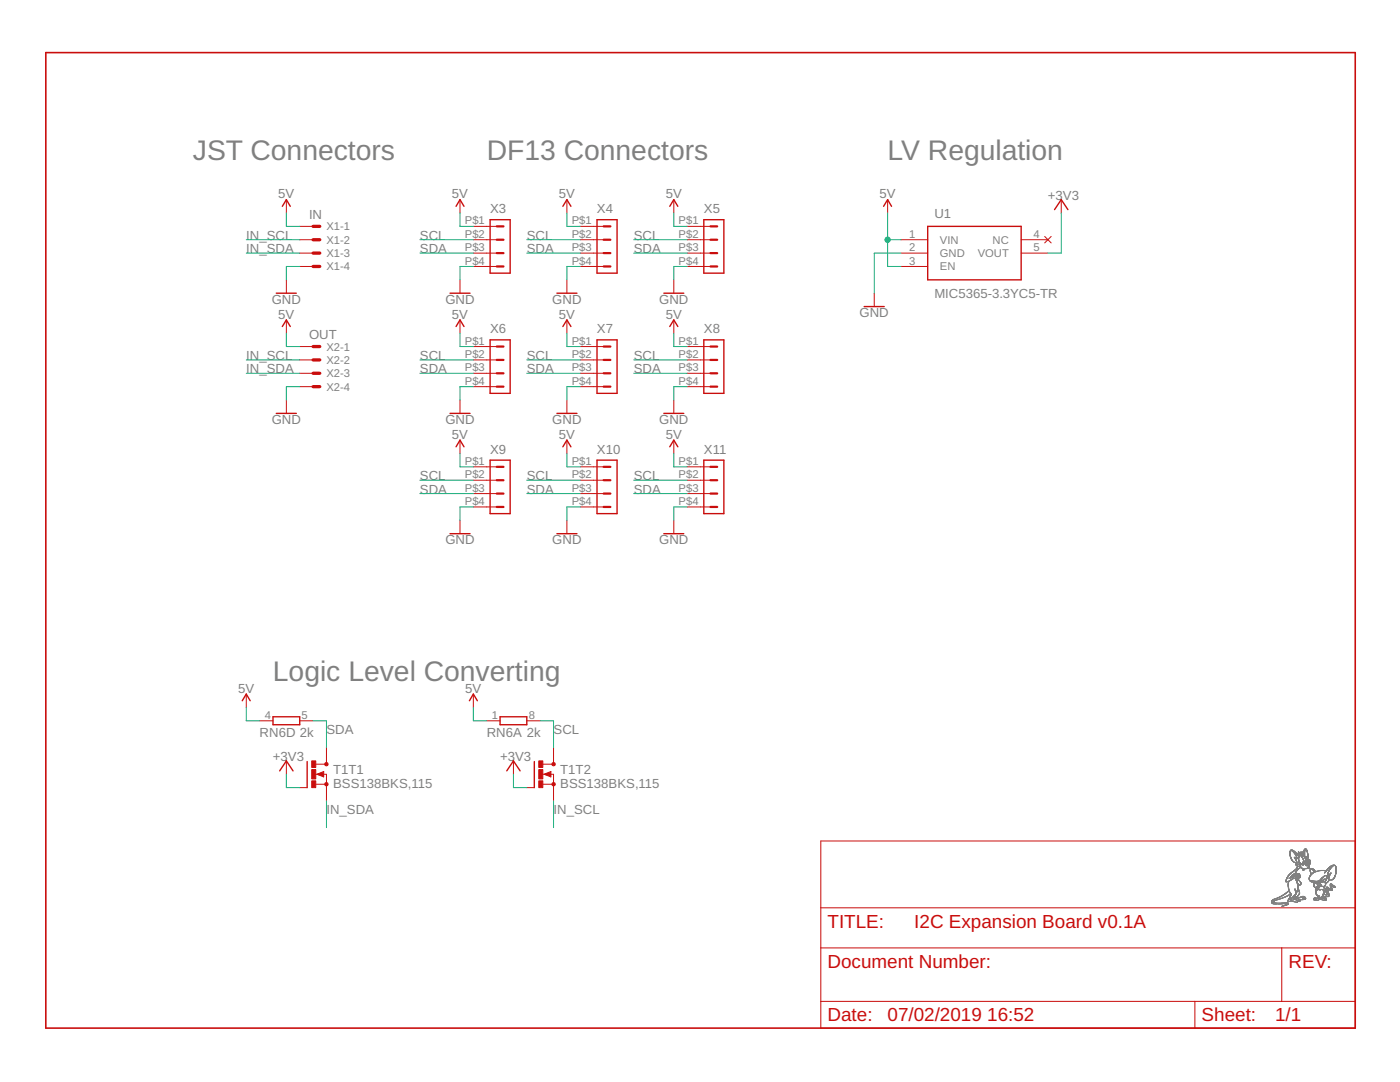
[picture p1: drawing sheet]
<svg xmlns="http://www.w3.org/2000/svg" width="279mm" height="216mm" viewBox="0 0 279 216" stroke-linecap="round" stroke-linejoin="round" font-family="sans-serif">
<defs><g id="words">
<g font-size="5.7" fill="#808080">
<text x="38.5" y="31.8">JST Connectors</text>
<text x="97.1" y="31.8">DF13 Connectors</text>
<text x="177.1" y="31.8">LV Regulation</text>
<text x="54.5" y="135.8">Logic Level Converting</text>
</g>
<g font-size="3.8" fill="#c90d0c">
<text x="165.1" y="185.1">TITLE:</text>
<text x="182.5" y="185.1">I2C Expansion Board v0.1A</text>
<text x="165.1" y="193.1">Document Number:</text>
<text x="257.1" y="193.1">REV:</text>
<text x="165.1" y="203.8">Date:</text>
<text x="177.1" y="203.8">07/02/2019</text>
<text x="197" y="203.8">16:52</text>
<text x="239.8" y="203.8">Sheet:</text>
<text x="254.5" y="203.8">1/1</text>
</g>
<g font-size="2.6" fill="#808080">
<text x="55.5" y="39.6">5V</text>
<text x="90.2" y="39.6">5V</text>
<text x="111.5" y="39.6">5V</text>
<text x="132.9" y="39.6">5V</text>
<text x="175.5" y="39.6">5V</text>
<text x="209.1" y="39.8">+3V3</text>
<text x="49.1" y="47.8">IN_SCL</text>
<text x="61.7" y="43.7">IN</text>
<text x="83.8" y="47.8">SCL</text>
<text x="97.8" y="42.5">X3</text>
<text x="105.1" y="47.8">SCL</text>
<text x="119.1" y="42.5">X4</text>
<text x="126.5" y="47.8">SCL</text>
<text x="140.5" y="42.5">X5</text>
<text x="186.5" y="43.4">U1</text>
<text x="49.1" y="50.5">IN_SDA</text>
<text x="83.8" y="50.5">SDA</text>
<text x="105.1" y="50.5">SDA</text>
<text x="126.5" y="50.5">SDA</text>
<text x="186.5" y="59.4">MIC5365-3.3YC5-TR</text>
<text x="54.2" y="60.6">GND</text>
<text x="55.5" y="63.6">5V</text>
<text x="88.9" y="60.6">GND</text>
<text x="90.2" y="63.6">5V</text>
<text x="110.2" y="60.6">GND</text>
<text x="111.5" y="63.6">5V</text>
<text x="131.6" y="60.6">GND</text>
<text x="132.9" y="63.6">5V</text>
<text x="171.5" y="63.3">GND</text>
<text x="49.1" y="71.8">IN_SCL</text>
<text x="61.7" y="67.7">OUT</text>
<text x="83.8" y="71.8">SCL</text>
<text x="97.8" y="66.5">X6</text>
<text x="105.1" y="71.8">SCL</text>
<text x="119.1" y="66.5">X7</text>
<text x="126.5" y="71.8">SCL</text>
<text x="140.5" y="66.5">X8</text>
<text x="49.1" y="74.5">IN_SDA</text>
<text x="83.8" y="74.5">SDA</text>
<text x="105.1" y="74.5">SDA</text>
<text x="126.5" y="74.5">SDA</text>
<text x="54.2" y="84.6">GND</text>
<text x="88.9" y="84.6">GND</text>
<text x="90.2" y="87.6">5V</text>
<text x="110.2" y="84.6">GND</text>
<text x="111.5" y="87.6">5V</text>
<text x="131.6" y="84.6">GND</text>
<text x="132.9" y="87.6">5V</text>
<text x="83.8" y="95.8">SCL</text>
<text x="97.8" y="90.5">X9</text>
<text x="105.1" y="95.8">SCL</text>
<text x="119.1" y="90.5">X10</text>
<text x="126.5" y="95.8">SCL</text>
<text x="140.5" y="90.5">X11</text>
<text x="83.8" y="98.5">SDA</text>
<text x="105.1" y="98.5">SDA</text>
<text x="126.5" y="98.5">SDA</text>
<text x="88.9" y="108.6">GND</text>
<text x="110.2" y="108.6">GND</text>
<text x="131.6" y="108.6">GND</text>
<text x="47.5" y="138.2">5V</text>
<text x="92.9" y="138.2">5V</text>
<text x="51.8" y="147">RN6D 2k</text>
<text x="65.1" y="146.5">SDA</text>
<text x="97.1" y="147">RN6A 2k</text>
<text x="110.5" y="146.5">SCL</text>
<text x="54.5" y="151.8">+3V3</text>
<text x="66.5" y="154.5">T1T1</text>
<text x="99.8" y="151.8">+3V3</text>
<text x="111.8" y="154.5">T1T2</text>
<text x="66.5" y="157.2">BSS138BKS,115</text>
<text x="111.8" y="157.2">BSS138BKS,115</text>
<text x="65.1" y="162.5">I</text>
<text x="65.9" y="162.5">N_SDA</text>
<text x="110.5" y="162.5">I</text>
<text x="111.2" y="162.5">N_SCL</text>
</g>
<g font-size="2.2" fill="#808080">
<text x="65.1" y="46">X1-1</text>
<text x="92.8" y="44.8">P$1</text>
<text x="92.8" y="47.5">P$2</text>
<text x="114.1" y="44.8">P$1</text>
<text x="114.1" y="47.5">P$2</text>
<text x="135.4" y="44.8">P$1</text>
<text x="135.4" y="47.5">P$2</text>
<text x="181.4" y="47.5">1</text>
<text x="206.3" y="47.5">4</text>
<text x="65.1" y="48.6">X1-2</text>
<text x="65.1" y="51.3">X1-3</text>
<text x="65.1" y="54">X1-4</text>
<text x="92.8" y="50.1">P$3</text>
<text x="92.8" y="52.8">P$4</text>
<text x="114.1" y="50.1">P$3</text>
<text x="114.1" y="52.8">P$4</text>
<text x="135.4" y="50.1">P$3</text>
<text x="135.4" y="52.8">P$4</text>
<text x="181.4" y="50.1">2</text>
<text x="181.4" y="52.8">3</text>
<text x="187.6" y="48.6">VIN</text>
<text x="187.6" y="51.3">GND</text>
<text x="187.6" y="54">EN</text>
<text x="195.1" y="51.3">VOUT</text>
<text x="198.1" y="48.6">NC</text>
<text x="206.3" y="50.1">5</text>
<text x="65.1" y="70">X2-1</text>
<text x="92.8" y="68.8">P$1</text>
<text x="92.8" y="71.5">P$2</text>
<text x="114.1" y="68.8">P$1</text>
<text x="114.1" y="71.5">P$2</text>
<text x="135.4" y="68.8">P$1</text>
<text x="135.4" y="71.5">P$2</text>
<text x="65.1" y="72.6">X2-2</text>
<text x="65.1" y="75.3">X2-3</text>
<text x="65.1" y="78">X2-4</text>
<text x="92.8" y="74.1">P$3</text>
<text x="92.8" y="76.8">P$4</text>
<text x="114.1" y="74.1">P$3</text>
<text x="114.1" y="76.8">P$4</text>
<text x="135.4" y="74.1">P$3</text>
<text x="135.4" y="76.8">P$4</text>
<text x="92.8" y="92.8">P$1</text>
<text x="92.8" y="95.5">P$2</text>
<text x="114.1" y="92.8">P$1</text>
<text x="114.1" y="95.5">P$2</text>
<text x="135.4" y="92.8">P$1</text>
<text x="135.4" y="95.5">P$2</text>
<text x="92.8" y="98.1">P$3</text>
<text x="92.8" y="100.8">P$4</text>
<text x="114.1" y="98.1">P$3</text>
<text x="114.1" y="100.8">P$4</text>
<text x="135.4" y="98.1">P$3</text>
<text x="135.4" y="100.8">P$4</text>
<text x="52.9" y="143.4">4</text>
<text x="60.2" y="143.4">5</text>
<text x="98.2" y="143.4">1</text>
<text x="105.5" y="143.4">8</text>
</g>
</g></defs>
<path d="M9.1 10.5h261.4v194.6h-261.4z" fill="none" stroke="#c90d0c" stroke-width=".32"/>
<g fill="none" stroke="#c90d0c" stroke-width=".2">
<path d="M57.1 39.8v2.7M91.8 39.8v2.7M113.1 39.8v2.7M134.5 39.8v2.7M177.1 39.8v2.7M211.8 39.8v2.7M57.1 55.8v2.7M59.8 45.2h2.7M59.8 47.8h2.7M59.8 50.5h2.7M59.8 53.2h2.7M91.8 55.8v2.7"/>
<path d="M94.5 45.2h4.6M94.5 47.8h4.6M94.5 50.5h4.6M94.5 53.2h4.6M113.1 55.8v2.7M115.8 45.2h4.7M115.8 47.8h4.7M115.8 50.5h4.7M115.8 53.2h4.7M134.5 55.8v2.7M137.1 45.2h4.7M137.1 47.8h4.7"/>
<path d="M137.1 50.5h4.7M137.1 53.2h4.7M174.5 58.5v2.7M179.8 47.8h5.3M179.8 50.5h5.3M179.8 53.2h5.3M203.8 47.8h5.3M203.8 50.5h5.3M208.5 47.2l1.3 1.3M209.8 47.2l-1.3 1.3M57.1 63.8v2.7M57.1 79.8v2.7"/>
<path d="M59.8 69.2h2.7M59.8 71.8h2.7M59.8 74.5h2.7M59.8 77.2h2.7M91.8 63.8v2.7M91.8 79.8v2.7M94.5 69.2h4.6M94.5 71.8h4.6M94.5 74.5h4.6M94.5 77.2h4.6M113.1 63.8v2.7M113.1 79.8v2.7"/>
<path d="M115.8 69.2h4.7M115.8 71.8h4.7M115.8 74.5h4.7M115.8 77.2h4.7M134.5 63.8v2.7M134.5 79.8v2.7M137.1 69.2h4.7M137.1 71.8h4.7M137.1 74.5h4.7M137.1 77.2h4.7M91.8 87.8v2.7M94.5 93.2h4.6"/>
<path d="M94.5 95.8h4.6M94.5 98.5h4.6M113.1 87.8v2.7M115.8 93.2h4.7M115.8 95.8h4.7M115.8 98.5h4.7M134.5 87.8v2.7M137.1 93.2h4.7M137.1 95.8h4.7M137.1 98.5h4.7M91.8 103.8v2.7M94.5 101.2h4.6"/>
<path d="M113.1 103.8v2.7M115.8 101.2h4.7M134.5 103.8v2.7M137.1 101.2h4.7M49.1 138.5v2.7M94.5 138.5v2.7M51.8 143.8h2.7M57.1 151.8v2.7M59.8 157.2h1.5M59.8 143.8h2.7M62.7 154.5h1M63 156.5h2.2"/>
<path d="M63.3 154.5l1.3-.6v1.1zM64.5 154.5h.7v5.3M65.2 149.2v3.3h-2.2M97.1 143.8h2.7M102.5 151.8v2.7M105.1 157.2h1.5M105.1 143.8h2.7M108.1 154.5h.9M108.3 156.5h2.2M108.6 154.5l1.3-.6v1.1zM109.8 154.5h.7v5.3M110.5 149.2v3.3h-2.1"/>
<path d="M163.8 167.8h106.7v37.3h-106.7zM163.8 189.1h106.7M163.8 199.8h106.7M163.8 181.1h106.7M238.5 199.8v5.3M255.8 189.1v10.7"/>
</g>
<g fill="none" stroke="#c90d0c" stroke-width=".28">
<path d="M55.1 58.5h4M56.3 41.2l.8-1.4 .8 1.4M89.8 58.5h4M91 41.2l.8-1.4 .8 1.4M97.8 43.8h4v10.7h-4zM111.1 58.5h4M112.3 41.2l.8-1.4 .8 1.4M119.1 43.8h4v10.7h-4zM132.5 58.5h4M133.7 41.2l.8-1.4 .8 1.4M140.5 43.8h4v10.7h-4zM176.3 41.2l.8-1.4 .8 1.4"/>
<path d="M185.1 45.2h18.7v10.6h-18.7zM210.5 41.8l1.3-2 1.3 2M56.3 65.2l.8-1.4 .8 1.4M91 65.2l.8-1.4 .8 1.4M97.8 67.8h4v10.7h-4zM112.3 65.2l.8-1.4 .8 1.4M119.1 67.8h4v10.7h-4zM133.7 65.2l.8-1.4 .8 1.4M140.5 67.8h4v10.7h-4zM172.5 61.2h4M55.1 82.5h4M89.8 82.5h4"/>
<path d="M91 89.2l.8-1.4 .8 1.4M97.8 91.8h4v10.7h-4zM111.1 82.5h4M112.3 89.2l.8-1.4 .8 1.4M119.1 91.8h4v10.7h-4zM132.5 82.5h4M133.7 89.2l.8-1.4 .8 1.4M140.5 91.8h4v10.7h-4zM89.8 106.5h4M111.1 106.5h4M132.5 106.5h4M48.3 139.8l.8-1.3 .8 1.3"/>
<path d="M93.7 139.8l.8-1.3 .8 1.3M54.5 143h5.3v1.6h-5.3zM55.8 153.8l1.3-2 1.4 2M61.3 152v5.2M99.8 143h5.3v1.6h-5.3zM101.1 153.8l1.4-2 1.3 2M106.6 152v5.2"/>
</g>
<g fill="none" stroke="#c90d0c" stroke-width=".44">
<path d="M99.1 45.2h1.4M99.1 47.8h1.4M99.1 50.5h1.4M99.1 53.2h1.4M120.5 45.2h1.3M120.5 47.8h1.3M120.5 50.5h1.3M120.5 53.2h1.3M141.8 45.2h1.3M141.8 47.8h1.3M141.8 50.5h1.3M141.8 53.2h1.3"/>
<path d="M99.1 69.2h1.4M99.1 71.8h1.4M99.1 74.5h1.4M99.1 77.2h1.4M120.5 69.2h1.3M120.5 71.8h1.3M120.5 74.5h1.3M120.5 77.2h1.3M141.8 69.2h1.3M141.8 71.8h1.3M141.8 74.5h1.3M141.8 77.2h1.3"/>
<path d="M99.1 93.2h1.4M99.1 95.8h1.4M99.1 98.5h1.4M120.5 93.2h1.3M120.5 95.8h1.3M120.5 98.5h1.3M141.8 93.2h1.3M141.8 95.8h1.3M141.8 98.5h1.3M99.1 101.2h1.4M120.5 101.2h1.3M141.8 101.2h1.3"/>
</g>
<path d="M62.5 45.2h1.3M62.5 47.8h1.3M62.5 50.5h1.3M62.5 53.2h1.3M62.5 69.2h1.3M62.5 71.8h1.3M62.5 74.5h1.3M62.5 77.2h1.3" fill="none" stroke="#c90d0c" stroke-width=".66"/>
<path d="M64.5 154.2l-1 .3 1 .2v-.2h-.3M109.8 154.2l-.9 .3 .9 .2v-.2h-.3" fill="none" stroke="#c90d0c" stroke-width=".34"/>
<g fill="#c90d0c" stroke="#c90d0c" stroke-width=".2">
<circle cx="65.1" cy="156.5" r=".35"/>
<circle cx="65.1" cy="152.5" r=".35"/>
<circle cx="110.5" cy="156.5" r=".35"/>
<circle cx="110.5" cy="152.5" r=".35"/>
</g>
<g fill="#c90d0c" stroke="#c90d0c" stroke-width=".2">
<path d="M62.2 155.8h.8v1.4h-.8z"/>
<path d="M62.2 151.8h.8v1.3h-.8z"/>
<path d="M62.2 153.6h.8v1.8h-.8z"/>
<path d="M107.5 155.8h.8v1.4h-.8z"/>
<path d="M107.5 151.8h.8v1.3h-.8z"/>
<path d="M107.5 153.6h.8v1.8h-.8z"/>
</g>
<g fill="none" stroke="#0dab76" stroke-width=".2">
<path d="M49.1 50.5h10.7M49.1 47.8h10.7M57.1 42.5v2.7h2.7M59.8 53.2h-2.7v2.6M83.8 50.5h10.7M83.8 47.8h10.7M91.8 42.5v2.7h2.7M94.5 53.2h-2.7v2.6M105.1 50.5h10.7M105.1 47.8h10.7M113.1 42.5v2.7h2.7M115.8 53.2h-2.7v2.6"/>
<path d="M126.5 50.5h10.6M126.5 47.8h10.6M134.5 42.5v2.7h2.6M137.1 53.2h-2.6v2.6M177.1 47.8h2.7M177.1 42.5v10.7h2.7M179.8 50.5h-5.3v8M211.8 42.5v8h-2.7M49.1 74.5h10.7M49.1 71.8h10.7M57.1 66.5v2.7h2.7M59.8 77.2h-2.7v2.6"/>
<path d="M83.8 74.5h10.7M83.8 71.8h10.7M91.8 66.5v2.7h2.7M94.5 77.2h-2.7v2.6M105.1 74.5h10.7M105.1 71.8h10.7M113.1 66.5v2.7h2.7M115.8 77.2h-2.7v2.6M126.5 74.5h10.6M126.5 71.8h10.6M134.5 66.5v2.7h2.6M137.1 77.2h-2.6v2.6"/>
<path d="M83.8 98.5h10.7M83.8 95.8h10.7M91.8 90.5v2.7h2.7M105.1 98.5h10.7M105.1 95.8h10.7M113.1 90.5v2.7h2.7M126.5 98.5h10.6M126.5 95.8h10.6M134.5 90.5v2.7h2.6M94.5 101.2h-2.7v2.6M115.8 101.2h-2.7v2.6M137.1 101.2h-2.6v2.6"/>
<path d="M49.1 141.2v2.6h2.7M57.1 154.5v2.7h2.7M62.5 143.8h2.7v5.4M65.2 159.8v5.3M94.5 141.2v2.6h2.6M102.5 154.5v2.7h2.6M107.8 143.8h2.7v5.4M110.5 159.8v5.3"/>
</g>
<circle cx="177.1" cy="47.8" r=".53" fill="#0dab76" stroke="#0dab76" stroke-width=".2"/>
<g fill="none" stroke="#808080" stroke-width=".2">
<path d="M253.8 179.9v.1M253.8 179.9h.1M253.8 179.7h.1M253.9 179.8l-.1 .1M253.9 179.7h.1M254 179.6l-.1 .1M254 179.6h-.1M254.1 179.6h-.1M254.2 180h.1M254.2 179.9h.1M254.2 179.5h-.2M254.3 179.8h-.1"/>
<path d="M254.3 179.5h-.2M254.3 179.7l-.1 .1M254.4 179.7h-.1M254.4 179.4h-.2M254.6 179.6l-.3 .1M254.6 179.3l-.3 .1M254.7 179.3h-.2M254.7 179.6h-.2M254.8 179.3h-.2M254.9 179.6h-.2M255 179.2h-.2M255.1 179.2h-.2"/>
<path d="M255.1 179.5h-.3M255.2 179.5h-.1M255.2 179.1h-.2M255.3 179l-.1 .1M255.4 179.4h-.2M255.4 179h-.1M255.5 178.9h.1M255.5 178.9l-.1 .1M255.5 179.3l-.2 .1M255.7 179.3h-.2M255.7 178.9h-.1M255.8 178.8h-.1"/>
<path d="M255.8 179.3h-.2M255.9 178.8h-.1M255.9 178.7h.1M256 179.2h-.2M256.1 178.6l-.2 .1M256.1 178.6h.1M256.1 179.2h-.2M256.2 178.6h-.1M256.2 179.1h-.1M256.3 178.5h-.1M256.3 179l-.1 .1M256.3 178.5h.1"/>
<path d="M256.5 179h-.2M256.5 178.4h-.2M256.5 178.4h-.1M256.6 178.3h-.1M256.6 178.9l-.2 .1M256.6 175.9h.1M256.6 175.8v.1M256.6 175.8h.1M256.6 178.2l-.1 .1M256.6 176h.4M256.6 175.7v.1M256.6 175.7h.1"/>
<path d="M256.7 178.9h-.1M256.7 175.6h.1M256.7 175.7h.1M256.7 178.2h-.1M256.7 175.5v.1M256.7 175.4h.1M256.8 178.2h-.1M256.8 178.9h-.2M256.8 175.4h.1M256.8 175.3h.1M256.8 175.3l-.1 .2M256.8 178.1h-.1"/>
<path d="M256.8 175.2h.1M256.9 178.1h-.1M256.9 175.2h.1M256.9 175.1h.1M256.9 178.8h-.1M256.9 175.2h-.1M256.9 178h.1M257 175h.1M257 175h-.1M257 178.8h-.1M257 179.8h.1M257 179.7h.1"/>
<path d="M257 177.9l-.1 .1M257 174.9h.1M257.1 179.9h.4M257.1 178.7h-.1M257.1 177.9h-.1M257.1 174.9h-.1M257.1 179.6h.1M257.1 176.8h.1M257.1 176.7h.1M257.1 176.6h.1M257.1 176.5h.1M257.1 176.4h.1"/>
<path d="M257.1 175.9h-.2M257.1 174.8h-.1M257.1 179.6l-.1 .1M257.1 177v.1M257.1 177h.1M257.1 176.3h.1M257.1 176.9h.1M257.1 176.2h.1M257.1 176l.1 .1M257.1 176h.1M257.1 176.1h.1M257.1 177.1l.1 .1"/>
<path d="M257.1 177.2h.1M257.1 177.1h.1M257.1 176.8v.1M257.1 176.5v.1M257.1 176.1l.1 .1M257.1 174.8h.1M257.2 177.3v.1M257.2 177.3h.1M257.2 174.7h.1M257.2 177.4v.1M257.2 176h-.1M257.2 177.8h-.1"/>
<path d="M257.2 175.9h.1M257.2 177.5h.1M257.2 177.4h.1M257.2 175.2h.3M257.2 174.7h-.1M257.2 179.5h-.1M257.2 179.4h.1M257.2 178.6l-.1 .1M257.2 177.7h.1M257.2 177.6h.1M257.2 177.5v.1M257.2 175.8h.1"/>
<path d="M257.2 175.9h-.1M257.3 179.5h-.1M257.3 178.6h-.1M257.3 177.8h.1M257.3 177.8h-.1M257.3 174.6h-.1M257.3 179.3h.1M257.3 177.9h.1M257.3 179.8h.6M257.3 179.2h.1M257.3 177.9l.1 .1M257.3 174.5h.1"/>
<path d="M257.4 178h.1M257.4 175.8h-.1M257.4 179.2h-.1M257.4 178.1h.1M257.4 170.3h.1M257.4 170.2h.1M257.4 179.1h-.1M257.4 174.5h-.1M257.4 170.4h.1M257.4 179.3h.1M257.4 179v.1M257.4 179h.1"/>
<path d="M257.4 178.5h-.1M257.4 170.5l.1 .1M257.4 170.5h.1M257.4 170l.1 .1M257.4 170.5l.1 .2M257.4 170h.1M257.4 170.6h.1M257.4 170.1h.1M257.5 178.4h.2M257.5 178.2h.1M257.5 174.4h-.1M257.5 169.9h.1"/>
<path d="M257.5 170.6h.1M257.5 170l-.1 .1M257.5 170.7v.1M257.5 175.7h-.2M257.5 169.9h-.1M257.5 178.9v.1M257.5 178.5h-.1M257.5 170.8h.1M257.5 178.9h.1M257.5 178.2l.1 .1M257.5 175.7h.1M257.5 174.3h.1"/>
<path d="M257.5 170.8v.1M257.5 170.9l.1 .1M257.5 170.9h.1M257.5 169.8h.1M257.5 169.7l.4 .1M257.6 179.4h-.1M257.6 175.1h.1M257.6 171h.1M257.6 169.8h-.1M257.6 178.8h-.1M257.6 178.7h.1M257.6 171.1h.1"/>
<path d="M257.6 178.3h.1M257.6 175.1h-.1M257.6 174.3h-.1M257.6 171.1v.1M257.6 179.6h.3M257.6 178.8h.1M257.6 169.7h.1M257.6 171.2h.1M257.6 175.6h.1M257.6 178.6h.1M257.6 178.5h.1M257.6 178.4h.1"/>
<path d="M257.6 175.6h-.1M257.6 175h.1M257.6 171.3h.1M257.7 179.5l-.1 .1M257.7 179.4h.1M257.7 178.6h.1M257.7 178.5h.1M257.7 169.6h.2M257.7 179.5h-.1M257.7 175h-.1M257.7 174.2h-.1M257.7 171.4h.1"/>
<path d="M257.7 171.3h.1M257.7 169.6l-.1 .1M257.7 174.9h.1M257.7 174.9h-.1M257.7 174.8h.1M257.7 179.3l-.5 .1M257.7 175.2h-.3M257.7 171.5h.1M257.8 179.3h-.2M257.8 174.1h-.1M257.8 171.6h.1M257.8 179.9h.3"/>
<path d="M257.8 179.3h-.1M257.8 175.5h-.1M257.8 169.8h.1M257.9 179.2h-.1M257.9 175.2h.2M257.9 174.7h.1M257.9 171.7h.1M257.9 169.6l.1 .1M257.9 175.5h-.1M257.9 175.1h-.2M257.9 174.8h.1M257.9 174.1h-.1"/>
<path d="M257.9 169.8h.1M257.9 175.1h-.1M257.9 179.1h.1M257.9 174.6h.1M257.9 174h.1M257.9 171.8h.1M258 175.4h-.1M258 174.8h.1M258 171.8v.1M258 169.9h.1M258 169.7h.1M258 179l-.1 .1"/>
<path d="M258 175.3h.1M258 175.2h.1M258 174h-.1M258 175h-.1M258 174.9h.1M258 174.6h-.1M258 171.9h.1M258 179h.1M258.1 179.9h.3M258.1 175.1h.1M258.1 171.9h.1M258.1 178.9l-.1 .1"/>
<path d="M258.1 175h-.1M258.1 173.9h-.1M258.1 170h.1M258.1 178.9h.1M258.1 174.9h-.1M258.1 172h.1M258.1 170l.1 .1M258.1 179.6h-.2M258.1 179.5h.1M258.1 179.4h.1M258.1 174.6h.1M258.1 173.9h.1"/>
<path d="M258.1 169.8h.1M258.2 179.5h.1M258.2 170.1h.1M258.2 178.9h-.1M258.2 175.2h.3M258.2 174.7h.1M258.2 169.8h.1M258.2 179.3h.1M258.2 174.8h.1M258.2 174.5h.1M258.2 173.8h-.1M258.2 172h.1"/>
<path d="M258.2 174.6h.1M258.3 179.2h-.1M258.3 178.8h-.1M258.3 175.3h-.3M258.3 174.9h.1M258.3 174.5h-.3M258.3 174.4h.1M258.3 173.7h.1M258.3 169.9h.1M258.3 174.9h.2M258.3 174.4h-.1M258.3 173.8h-.1"/>
<path d="M258.3 170.2h.1M258.3 179.5h-.2M258.3 179.1h.1M258.3 172.1h.1M258.3 171.1l.1 .1M258.3 171v.1M258.3 179.3h.1M258.3 178.7h.1M258.3 174.3h.3M258.3 170.3h.1M258.4 179.3h.1M258.4 179h.2"/>
<path d="M258.4 171.2h.1M258.4 180h.2M258.4 174.3h-.1M258.4 179.2h-.1M258.4 178.6l-.1 .1M258.4 178.6h.1M258.4 175.3h.3M258.4 175h.2M258.4 173.7h-.1M258.4 172.1h1M258.4 170.3h.1M258.4 170h.1"/>
<path d="M258.4 179.5h-.1M258.4 179.2h-.2M258.4 179.1h.1M258.4 178.9v.1M258.4 177.5h.1M258.4 177.4h.1M258.4 174.8h.1M258.4 174.7h.1M258.4 171.3h.3M258.4 170.4h.1M258.4 179.1h-.1M258.4 178.9h.1"/>
<path d="M258.4 174.9h.1M258.5 178.9h-.1M258.5 178.8h.1M258.5 177.6h.1M258.5 177.5v.1M258.5 174.5h.1M258.5 173.6l-.1 .1M258.5 171.3h.1M258.5 170.4v.1M258.5 179h.1M258.5 178.7h.1M258.5 178.6h.1"/>
<path d="M258.5 177.7h.1M258.5 174.6h-.1M258.5 171.4h.1M258.5 170.1h.1M258.5 179.4h.7M258.5 178.8h-.1M258.5 174.6h.1M258.5 173.6h-.1M258.5 170.5h.1M258.5 177.8h.1M258.5 175h.5M258.5 174.4h.1"/>
<path d="M258.5 174.3h.3M258.6 179.4h-.2M258.6 171.5h.1M258.6 170.6h.1M258.6 170.1h.1M258.6 179.1h.1M258.6 179v.1M258.6 178.5h-.1M258.6 177.9v.1M258.6 177.9h.1M258.6 175.4h.1M258.6 175.3h.4"/>
<path d="M258.6 174.2h.1M258.6 174.4h-.1M258.6 174.1h.1M258.6 173.5h-.1M258.6 171.5v.1M258.6 179.6h.1M258.6 179.2h.1M258.6 178.5h.1M258.6 178.1h.2M258.6 178.1h.1M258.6 178h.1M258.6 175.5h.2"/>
<path d="M258.6 175.5h.1M258.6 172.4v.1M258.6 174h.1M258.6 172.5h.1M258.6 172.4h.1M258.6 171.6h.1M258.6 171.3h.1M258.6 170.7h.1M258.6 170.2h.1M258.6 178.4h.1M258.6 178.2h.1M258.6 175.6h.1"/>
<path d="M258.6 172.6h.1M258.6 172.5v.1M258.7 178.4h-.1M258.7 178.3h.1M258.7 178.2h.1M258.7 175.6h.1M258.7 174.9h.1M258.7 174.8h.1M258.7 173.5h-.1M258.7 172.6h.1M258.7 171.7h.1M258.7 170.8h.1"/>
<path d="M258.7 170.2h.1M258.7 175.7h.1M258.7 175h.1M258.7 174.7h.1M258.7 173.9h.1M258.7 173.4h-.1M258.7 172.7h.1M258.7 172.4h-.1M258.7 171.8h.1M258.7 171.4h.1M258.7 170.8v.1M258.7 170.3h.1"/>
<path d="M258.7 179.6h.1M258.7 173.9h-.1M258.7 179.3h.2M258.7 172.3h.1M258.7 170.9h.1M258.7 179.2h-.1M258.7 175.8h.1M258.7 173.4h.1M258.7 171.9h.1M258.7 171h.1M258.8 179.1h-.1M258.8 179h.1"/>
<path d="M258.8 175.9h.1M258.8 175.8h.1M258.8 175.6h.1M258.8 175.4h.1M258.8 174.6h-.1M258.8 173.8h-.1M258.8 172.7h.1M258.8 172.3h-.1M258.8 172h.1M258.8 171.9h.1M258.8 171h.1M258.8 170.3h.1"/>
<path d="M258.8 179.6l.1 .1M258.8 178.1h-.1M258.8 175.1h.1M258.8 173.7h.1M258.8 173.3h-.1M258.8 172.1h.1M258.8 171.4h.1M258.8 171.1h.1M258.8 170.4h.1M258.8 178h.1M258.8 174.4h.2M258.8 171.2h.1"/>
<path d="M258.8 177.9h.1M258.8 176h.1M258.8 173.3h.1M258.8 173.2h.1M258.8 172.8h.1M258.8 171.3h.1M258.8 170.4l.1 .1M258.8 176.1h.1M258.8 174.5h.1M258.8 172.2l-.1 .1M258.9 179.7h.1M258.9 179h-.1"/>
<path d="M258.9 177.9h-.1M258.9 177.8h.1M258.9 176.1v.1M258.9 176.1h.1M258.9 175.5h.1M258.9 175.4h.1M258.9 173.7h-.1M258.9 173.2h-.1M258.9 170.5h.1M258.9 177.8h-.1M258.9 176.3h.1M258.9 176.2h.1"/>
<path d="M258.9 173h.1M258.9 172.8h.3M258.9 179.8h.1M258.9 178.9h.1M258.9 172.5h.1M258.9 179.9h.1M258.9 177.7h.1M258.9 177.6h.1M258.9 177.5h.1M258.9 176.4h.1M258.9 172.9h.1M258.9 176.3v.1"/>
<path d="M258.9 173v.1M258.9 173.6h.1M258.9 172.2h-.1M259 178.9h-.1M259 177.7h-.1M259 177.5h.1M259 176.5h.1M259 175h.1M259 174.9h.1M259 174.8h.1M259 180h-.1M259 177.4h.1"/>
<path d="M259 176.6h.1M259 176.7h.1M259 176.4v.1M259 175.6h.2M259 174.7h.1M259 174.4h.1M259 173.6h-.1M259 177.3h.1M259 176.8h.1M259 175.4h.1M259 174.5h.1M259 178.8h-.1"/>
<path d="M259 177.2h.1M259 177.1h.1M259 177h.1M259 176.8v.1M259 176.4h.1M259 174.6h.1M259 174.5h-.2M259 173.5h-.1M259 170.7h.1M259 178.8h.1M259 175.5h.1M259 175.2h.2"/>
<path d="M259 172.5h-.1M259.1 170.6h-.1M259.1 173.5h-.1M259.1 179.5h.1M259.1 178.7h-.1M259.1 177.2l-.1 .1M259.1 170.5h.1M259.1 170.5l-.2 .1M259.1 174.7h.1M259.1 170.4v.1M259.1 170.4h.2M259.1 177.4h.1"/>
<path d="M259.1 170.3v.1M259.1 176.5h.1M259.1 175.5h.1M259.1 175.3h-.1M259.1 174.8h.1M259.1 174.7h-.1M259.1 173.4h-.1M259.1 172.9h.3M259.1 170.3h.1M259.1 170.2h.1M259.1 179.2h-.2M259.1 178.6h.1"/>
<path d="M259.1 177.4l.1 .1M259.1 177.5h.1M259.1 172.4h.3M259.1 170.1h.1M259.1 170h.1M259.1 169.9h.1M259.1 178.6v.1M259.1 177.5l.1 .1M259.1 175.6h.1M259.1 175.1h.1M259.1 171.6h.1M259.1 171.5h.1"/>
<path d="M259.1 171.4h.1M259.1 171.3h.1M259.1 171.2h.1M259.1 170.9h.2M259.2 179.4h.1M259.2 177.5v.1M259.2 173.4h-.1M259.2 171.6h.1M259.2 179.6h.1M259.2 177.7h.1M259.2 177.6h.1M259.2 176.6h.1"/>
<path d="M259.2 175.1h.1M259.2 171.8h.1M259.2 171.7h.1M259.2 171.3h-.1M259.2 171.1h.1M259.2 171h.1M259.2 170.8h.1M259.2 170.7h.1M259.2 177.7l.1 .2M259.2 175.7h.1M259.2 172.4h-.2M259.2 170.6h.1"/>
<path d="M259.2 170.3l-.1 .1M259.2 177.8h.1M259.2 173.3h-.1M259.2 171.9h.1M259.2 170.3h.1M259.2 179.6l.1 .1M259.2 179.5h.1M259.2 179.2h-.1M259.2 178.5h.1M259.2 172h.1M259.2 170.9h-.1M259.2 170.5h.1"/>
<path d="M259.3 178.5h-.1M259.3 170.3h.1M259.3 177.9h.1M259.3 174.4h.1M259.3 172h.1M259.3 179.8h.2M259.3 179.7h.1M259.3 179.5h.1M259.3 174.3l-.3 .1M259.3 176.6h.1M259.3 175.8h.1M259.3 173.3h-.1"/>
<path d="M259.3 172.1h.1M259.3 170.5h-.1M259.3 179.9h-.4M259.3 178.4h-.1M259.3 178v.2M259.3 175h-.1M259.3 172.9l.3 .1M259.3 170.8h-.1M259.3 178.3v.1M259.3 178.2l.1 .1M259.3 178.2h.1M259.3 178.1h.1"/>
<path d="M259.3 178.1l.1 .1M259.3 172.4h.2M259.3 170.7h.2M259.3 170.4h.2M259.3 170.2h.1M259.4 179.6h.2M259.4 175h-.1M259.4 179.6h.1M259.4 179.1h.5M259.4 178.2l-.1 .1M259.4 175.9h.1M259.4 174.9h.1"/>
<path d="M259.4 174.6h.1M259.4 174.5h.1M259.4 172.2h.1M259.4 170.3h.1M259.4 170.2h-.1M259.4 174.7v.1M259.4 179.6l.1 .1M259.4 175.2h-.3M259.4 174.9h-.1M259.4 174.8h.1M259.4 174.7h.1M259.4 173.2h-.1"/>
<path d="M259.4 172.6h.1M259.4 172.5h.1M259.4 170.7l-.1 .1M259.4 170.6h.2M259.4 172.7h.1M259.4 179.7h.1M259.4 175.1h.1M259.4 172.2l.2 .1M259.4 170.1v.1M259.5 176h.1M259.5 174.9h.1M259.5 172.8h.1"/>
<path d="M259.5 179.1h.1M259.5 175.1h-.1M259.5 175h.1M259.5 173.2h-.1M259.5 172.5h.1M259.5 172.9h.1M259.5 170.7l.2 .1M259.5 170.4l.1 .1M259.5 173.1h.2M259.5 170.3h.1M259.5 176.6h-.1M259.5 176.5h.1"/>
<path d="M259.5 176.1h.1M259.5 173.1h.1M259.5 173h.1M259.5 172.3h.1M259.5 170.1h-.1M259.6 176.5h-.1M259.6 179.1h-.4M259.6 176.4h.1M259.6 176.1v.2M259.6 176.1h.1M259.6 173h.1M259.6 172.3h.1"/>
<path d="M259.6 170.5h.1M259.6 179h-.1M259.6 176.3h.1M259.6 176.2h.1M259.6 172.4h.1M259.6 170.8h.1M259.6 170.2h.4M259.7 176.4h-.1M259.7 170.8h.1M259.7 173.1h.1M259.7 172.4h.1M259.7 173.2h.1"/>
<path d="M259.7 172.5h.1M259.7 170.9h.1M259.7 172.5h.3M259.8 178.9l-.2 .1M259.8 173.2h.1M259.8 170.9h.1M259.8 170h.3M259.8 171h.1M259.8 170.3h-.3M259.8 170.2h-.1M259.8 178.9h.4M259.8 170.6h.1"/>
<path d="M259.8 170.5h.1M259.8 170l-.3 .1M259.9 173.3h.1M259.9 171.1h.1M259.9 178.9h-.2M259.9 179.1h.1M259.9 170.9h.1M259.9 170.8h.1M259.9 170.4h.2M259.9 171.2h.1M259.9 170.1l-.1 .1M259.9 173.5h.1"/>
<path d="M259.9 173.4h.1M259.9 173.3h.2M259.9 172.3h.3M259.9 172.2h.3M259.9 170.7h.2M259.9 170.3h.2M260 173.6h.1M260 172.4h.2M260 171.3h.1M260 170.7l-.1 .1M260 179.2h.1M260 172.1h.4"/>
<path d="M260 172h.4M260 170.3h.1M260 171.4h.1M260 170.6v.1M260 170.5h.1M260 170.1h-.1M260 173.6h.2M260.1 172.6l-.1 .1M260.1 171.4h.1M260.1 170.7h.2M260.1 170.5h.1M260.1 179.3h.1"/>
<path d="M260.1 173.4h.5M260.1 172.5h-.1M260.1 171.5h.1M260.1 179h.1M260.1 172.6h.1M260.1 170.6h.1M260.1 170.2h.1M260.1 171.6h.1M260.1 170.4l-.2 .1M260.1 170.1h.1M260.1 179.4h.4M260.2 179.5h-.8"/>
<path d="M260.2 172.5l-.1 .1M260.2 171.7h.1M260.2 170.8h.2M260.2 170.6h.1M260.2 170.2h-.1M260.2 169.9h.1M260.2 171.8h.1M260.2 170.7h.1M260.2 170l-.2 .1M260.2 179h.1M260.2 178.9h.1M260.2 172.5h-.1"/>
<path d="M260.2 172.3h-.3M260.2 171.9h.1M260.2 170.8l.2 .1M260.2 170h.1M260.2 169.8h.1M260.2 179.5h.1M260.2 169.7v.1M260.2 173.5v.1M260.2 173.5h.1M260.2 173.4h.1M260.2 169.7h.1M260.3 170.9h.1"/>
<path d="M260.3 179l.2 .1M260.3 178.9l.1 .1M260.3 172.2h.1M260.3 169.6v.1M260.3 172.4h-.1M260.3 179.1h.2M260.3 172.2l1.2 .1M260.3 171h.1M260.3 170.7h.1M260.3 170.6h.1M260.3 170.5h.1M260.3 170.4h.1"/>
<path d="M260.3 170.3h.1M260.3 170.2h.1M260.3 170.1h.1M260.3 170h.1M260.3 169.9h.1M260.3 169.6h.1M260.3 169.5h.1M260.4 179h.1M260.4 171h.1M260.4 169.8h.1M260.4 169.7h.1M260.4 169.5h-.1"/>
<path d="M260.4 169.5h.3M260.4 179.2h.1M260.4 172.3h-.1M260.4 171.1h.1M260.4 169.9h-.1M260.4 171.1l.1 .1M260.4 169.6h.1M260.4 179.2h.2M260.4 172.1h-.5M260.4 171.2h.1M260.5 179.3h.1M260.5 171.2h.1"/>
<path d="M260.5 169.5h.1M260.5 169.4h.1M260.5 172.3h-.2M260.5 171.3h.1M260.5 169.6h-.1M260.5 179.2h.1M260.5 171.4h.2M260.5 171.4h.1M260.5 172.5h.8M260.5 172.4h1M260.5 172.3h1M260.6 179.3l-.1 .1"/>
<path d="M260.6 172.2h.1M260.6 171.5v.1M260.6 171.5h.1M260.6 171.1h.1M260.6 169.4h.1M260.6 172.6h.7M260.6 172.1h.1M260.6 171.6h.1M260.6 171h.1M260.6 172.7h.6M260.6 170.9h.1M260.6 172h.1"/>
<path d="M260.6 171.9h.2M260.6 171.8h.1M260.6 171.7h.1M260.6 171.4h.1M260.6 171.3h.1M260.6 171.2h.1M260.7 171.2h-.2M260.7 171h-.1M260.7 172.7h.4M260.7 169.5h.1M260.7 172h-.1M260.7 169.6h.1"/>
<path d="M260.8 172.8h.3M260.8 169.7h.1M260.8 169.6v.1M260.8 169.7l.1 .1M260.8 173.3h-.3M260.8 169.8h.1M260.8 171.8l-.1 .1M260.8 171.7h.7M260.8 169.9h.1M260.9 173.2h.3M260.9 170h.1M260.9 169.9h.1"/>
<path d="M260.9 169.9v.1M260.9 173.3h-.1M260.9 171.8h-.1M260.9 171.6h.5M260.9 170v.1M260.9 170.2h.1M260.9 170.1h.1M260.9 171.5h.1M260.9 172.2h.6M260.9 170.3h.1M260.9 170.2l.1 .1M261 170.3h.1"/>
<path d="M261 170.4h.1M261 171.4h.1M261 171.5h-.1M261 171.3h.1M261 170.5h.1M261 171.2h.1M261 171.1h.1M261 170.6h.1M261 171h.1M261 170.9h.1M261 170.8h.1M261 170.7h.1"/>
<path d="M261 172.1h.5M261 171.1v.1M261.1 173.2h-.1M261.1 172h.4M261.1 171.6h.2M261.1 171.9h.4M261.1 171.8h.4M261.1 173.1h-.1M261.1 173.3h.2M261.2 173h.1M261.2 173.1h-.1M261.2 173.3h.1"/>
<path d="M261.3 172.9l-.1 .1M261.3 175.4v.1M261.3 172.8h.1M261.3 175.4h.1M261.3 175.3h.1M261.3 175.2h.1M261.3 175.1h.1M261.3 173.2h.1M261.3 173.1h.1M261.3 172.9h-.1M261.3 172.7h.1M261.3 175.5h.1"/>
<path d="M261.3 172.6h.1M261.3 175.6h.1M261.3 172.6v.1M261.3 172.6h-.7M261.4 175.7h.1M261.4 175l-.1 .1M261.4 175h-.1M261.4 174.9h.1M261.4 172.5h-.9M261.4 174.9h-.1M261.4 172.4h-.9M261.4 174.8h.1"/>
<path d="M261.5 175.8h.3M261.5 173.7h.1M261.5 173.6h.1M261.5 173.5h.1M261.5 175.8h.1M261.5 174.8h-.1M261.5 174.7h.1M261.5 173.9v.1M261.5 173.9h.1M261.5 173.7v.1M261.5 173.8h.1M261.5 171.7h-.7"/>
<path d="M261.5 173.4h.1M261.5 175.9h.1M261.5 174.1h.1M261.5 174h.1M261.5 173.4h.3M261.5 172.1h-.5M261.6 175.7h.4M261.6 174.7h-.1M261.6 174.1h.1M261.6 174.2h.1M261.6 173.3h.4M261.6 175.9h.1"/>
<path d="M261.6 174.6h-.1M261.6 174.3h.1M261.6 174.6h.1M261.6 174.5h.1M261.7 174.3l.1 .1M261.7 176h.2M261.7 173.3h.1M261.7 174.5h.1M261.8 175.8h.1M261.8 176h1.7M261.8 173.4h.1M261.8 174.4h.1"/>
<path d="M261.9 173.5h.1M261.9 175.8h.4M261.9 174.3h.1M261.9 174.3h-.1M261.9 173.4h.2M262 173.6h.1M262 173.4h.1M262.1 174.2h-.2M262.1 174.1h.1M262.1 173.7h.1M262.1 173.5h.1M262.1 174.2h-.1"/>
<path d="M262.2 179.5h.1M262.2 176.8h.1M262.2 176.7h.1M262.2 175.8h.4M262.2 173.8h.1M262.2 173.5h.1M262.2 179.6h.2M262.2 179.4h.1M262.2 179.3h.1M262.2 176.8l.1 .1M262.2 176.6h.1M262.2 176.5h.1"/>
<path d="M262.2 176.4h.1M262.2 173.6h.1M262.2 176.4v.1M262.2 173.9h.1M262.3 179.3l-.1 .1M262.3 179.3h.1M262.3 176.9h.1M262.3 176.3h.1M262.3 173.9h.1M262.3 177h.1M262.3 176.4h-.1M262.3 176.2h.1"/>
<path d="M262.3 176.1l.1 .1M262.3 176.1h.1M262.3 173.6h.1M262.3 179.5h.1M262.3 174h.2M262.3 174.1h-.2M262.3 173.7h.1M262.3 179.4h.1M262.3 177h.2M262.4 179.1h.2M262.4 176.1h-.1M262.4 173.7h.1"/>
<path d="M262.4 179.2h-.1M262.4 173.8h.1M262.4 179.6h.4M262.4 174h-.1M262.4 179.3h.1M262.4 176.2h.2M262.4 173.8l.1 .1M262.5 177.1h.1M262.5 175.9h.5M262.5 173.9h.2M262.5 173.9h.1M262.5 176.3h.2"/>
<path d="M262.5 177.5h.1M262.6 179.2h.1M262.6 177.6h.1M262.6 179.6h.1M262.6 177.4h.1M262.6 177.7h.1M262.6 178.2v.1M262.6 178.2h.1M262.6 178.1v.1M262.6 178.1h.1M262.6 177.7h.2M262.6 178h.1"/>
<path d="M262.6 178.3h.1M262.6 178v.1M262.6 177.4v.1M262.6 176.1h.8M262.6 179.5h.1M262.6 178.4h.1M262.6 178.3l.1 .1M262.6 177.9h.1M262.6 177.8h.1M262.7 179.4h-.1M262.7 178.5h.1M262.7 177.9h-.1"/>
<path d="M262.7 176.2h.7M262.7 176.1h.7M262.7 177.3h-.1M262.7 179.6h.2M262.7 179.3l-.1 .1M262.7 177.8h.1M262.8 179.3h-.1M262.8 178.6h.1M262.8 177.2l-.1 .1M262.8 177h-.2M262.8 176.3h.7M262.8 177.7h.1"/>
<path d="M262.8 177.6h.1M262.8 176.9h.1M262.8 176.3h.5M262.8 178.6l.1 .1M262.8 177.5h.1M262.8 177h.1M262.8 176h.5M262.8 173.9h-.1M262.9 179.3h-.2M262.9 177.6h-.1M262.9 177.2h-.1M262.9 178.7h.1"/>
<path d="M262.9 176.5h.1M262.9 176.4h.1M262.9 178.8h.1M262.9 176.6h.1M262.9 177.5h.1M262.9 176.8v.1M262.9 176.8h.1M263 176.7h.1M263 178.9h.1M263 177.4h-.1M263 176.4h.1M263 178.9l.1 .1"/>
<path d="M263 177.5h.3M263 177.5h.2M263 177.3h.1M263 177.1h-.1M263 177.4h.1M263 176.8h.1M263 179l.1 .1M263.1 179.6h-.2M263.1 179.1h.1M263.1 177.2h.1M263.1 177.1h-.1M263.1 173.8h-.3"/>
<path d="M263.1 177.4h.3M263.1 178.7h.1M263.1 177.2l-.1 .1M263.1 175.8h-.3M263.1 177h.1M263.1 176.8l.2 .1M263.1 176.6h.2M263.2 179.2h-.9M263.2 176.8h-.3M263.2 179.6h-.2M263.2 178.8h.1M263.2 177.2h-.1"/>
<path d="M263.2 179.2h-.1M263.2 179.1h.2M263.2 176.6h-.2M263.2 177.1h.1M263.2 176.8h-.1M263.2 175.8h-.1M263.3 178.9h.1M263.3 176.7h-.1M263.3 176.6h.1M263.3 179.5h-.2M263.3 177.5l.2 .1M263.3 177h-.1"/>
<path d="M263.3 177h-.2M263.3 179.5h.1M263.3 179.1h.4M263.3 178.9l.1 .1M263.3 177.5h.1M263.3 173.8h-.3M263.4 175.9h-.3M263.4 179.4h-.1M263.4 179.2h.1M263.4 179h-.2M263.4 175.7h-.2M263.4 179.3v.1"/>
<path d="M263.4 179.3h.1M263.4 175.7h-.1M263.4 176.3h.1M263.4 176.1h.5M263.5 179.3v.1M263.5 179.3h-.1M263.5 177.6h.1M263.5 179.2h.1M263.5 176.9h-.3M263.5 176.4h.1M263.5 175.6h-.1M263.5 179.4h.1"/>
<path d="M263.5 176.5h.1M263.5 175.6h.1M263.5 173.7h.8M263.6 176.8l-.2 .1M263.6 176.5h.1M263.6 179.5h.1M263.6 179.2h-.1M263.6 176.8h.1M263.6 176.7h.1M263.6 176.6h.1M263.6 175.8h.2M263.6 175.5h-.1"/>
<path d="M263.6 176.8h-.1M263.6 175.4h.1M263.6 175.5h.1M263.6 173.7h-.3M263.7 179h.1M263.7 179.5h.2M263.7 176.8h.1M263.7 175.4h-.1M263.7 175.3h.1M263.8 175.9h-.5M263.8 179.1h.1M263.8 177.5h.1"/>
<path d="M263.8 179.2h.1M263.8 175.8h-.3M263.8 175.3h-.1M263.8 176.8h.5M263.8 179.3h.3M263.8 179h.1M263.8 177.5h.2M263.8 175.2h.1M263.9 178.9v.1M263.9 175.3h.1M263.9 179.6h.2M263.9 178.9l-.3 .2"/>
<path d="M263.9 178.9h.1M263.9 175.7h-.2M263.9 175.2h.1M263.9 178.7h.1M263.9 177.5l.3 .1M263.9 175.1h.1M264 178.8h-.1M264 175.7h-.1M264 178.6h.1M264 178.6l-.1 .1M264 179.6h.2M264 175.2h-.2"/>
<path d="M264.1 178.6h-.1M264.1 178.5h.1M264.1 176h-.2M264.1 175.9h.1M264.1 175.7h.1M264.1 175.1h-.1M264.1 178.5h-.1M264.1 176h-.1M264.1 178.4h.1M264.1 178.3h.1M264.1 177h.1M264.1 176.9h.1"/>
<path d="M264.1 175.8h.1M264.1 175.1h-.2M264.1 175h.1M264.1 178.9h.5M264.1 177.9h.1M264.1 177.8h.1M264.1 177.7h.1M264.1 177.7h.2M264.1 177.6h.1M264.1 175.6h-.2M264.1 178.1h.2M264.1 178.1h.1"/>
<path d="M264.1 178h.1M264.1 175h-.1M264.2 179.6h.2M264.2 178.2h.1M264.2 177.1h.1M264.2 179.2h-.3M264.2 175.6h-.1M264.2 178.8l-.3 .1M264.2 173.7h.3M264.2 179.3h.1M264.2 179.1h.4M264.2 178.4h.1"/>
<path d="M264.2 177.2h.1M264.2 174.9h-.1M264.3 179.3h.1M264.3 179.2h-.2M264.3 178.4h.1M264.3 177.7h.1M264.3 174.9h-.1M264.3 175.5h-.1M264.3 179.3l.1 .1M264.3 177.2l.1 .1M264.3 177.8h.1M264.3 174.8h-.1"/>
<path d="M264.3 174.2h.1M264.4 179.4h.1M264.4 177.3h.1M264.4 179.6h.1M264.4 179.5h.1M264.4 178.5h.1M264.4 178.1h-.1M264.4 175.5h-.2M264.4 174.2h-.1M264.4 178.5h.2M264.4 178h-.1M264.4 177.4h.1"/>
<path d="M264.4 176.8h-.1M264.4 175.9h.1M264.4 174.1h.1M264.4 176h.1M264.4 173.8h.3M264.5 176.8h-.1M264.5 176.1h.1M264.5 176h.1M264.5 175.4h-.2M264.5 174.7h.2M264.5 177.9h.1M264.5 177.5h.1"/>
<path d="M264.5 176.7h.1M264.5 174.1h-.1M264.5 179.6h.1M264.5 179.3h.2M264.5 177.9l-.1 .1M264.5 176.3h.2M264.5 176.2h.1M264.5 174.8h-.2M264.5 178.9h.6M264.5 176.6h.1M264.5 176.5h.1M264.5 176.4h.1"/>
<path d="M264.5 175.4h-.1M264.5 174h.1M264.5 173.9h.1M264.5 175.8h.1M264.6 179.3h.1M264.6 179.2h.1M264.6 178.6h.1M264.6 177.6h.1M264.6 177.9h-.1M264.6 176.6h-.1M264.6 175.8h-.1M264.6 177.7v.1"/>
<path d="M264.6 177.8h-.1M264.6 177.7h.1M264.6 175.7h.1M264.6 179.3l.1 .1M264.6 177.8h.1M264.6 176.3v.1M264.6 175.7h-.1M264.6 179.2h-.1M264.6 173.9h.1M264.7 179.6h-.4M264.7 179.5l-.1 .1M264.7 179.5h.1"/>
<path d="M264.7 179.4h.1M264.7 178.6h.1M264.7 175.6h-.1M264.7 175.5h.1M264.7 174.8h.1M264.7 173.8h-.1M264.7 177.2h.1M264.7 177.1h.1M264.7 177.2l.1 .2M264.7 177.3h.1M264.7 176.2h-.1M264.7 175.4h.1"/>
<path d="M264.7 177.5h.1M264.7 177.4h.1M264.7 177h.3M264.8 177.1h-.1M264.8 175.3h.1M264.8 173.7h-.1M264.8 177.7h.1M264.8 177.6h.1M264.8 177.5v.1M264.8 175.4h-.1M264.8 175.2h.1M264.8 174.8h.1"/>
<path d="M264.8 177.8h.1M264.8 177.7v.1M264.8 177.9h.1M264.8 176.1l-.1 .1M264.8 175.1h.1M264.8 174.9h.1M264.8 178.5h.1M264.8 178.2h.1M264.8 178.1h.1M264.8 177.9l.1 .1M264.8 177.9v.1M264.8 178h.1"/>
<path d="M264.8 175h.1M264.8 173.6h.1M264.9 178.3h.1M264.9 178.2h.1M264.9 176.1h-.1M264.9 175h-.1M264.9 178.6h-.1M264.9 178.5h.1M264.9 178.3v.1M264.9 178.4h.1M264.9 173.6h-.1M264.9 177.4h.1"/>
<path d="M264.9 177.3h.1M264.9 177.2h.1M264.9 173.5h.1M264.9 177.5h.1M264.9 177.1h.1M264.9 176h.1M265 177.6h.1M265 177.7h.1M265 176h-.1M265 174.7h.2M265 174.7h.1M265 174.6h.1"/>
<path d="M265 174.5h.1M265 174.4h.1M265 174.3h.1M265 177.8h.1M265 173.4h-.1M265 177.1h.1M265 174.8h.1M265 174.2h.1M265 175.9h.1M265 174.1h.1M265 173.4h.1M265.1 178.9h.1"/>
<path d="M265.1 177.8v.1M265.1 177.9h.1M265.1 174.2h-.1M265.1 178.1h.1M265.1 177.5h.1M265.1 177.2h.1M265.1 175.9h-.1M265.1 175.8h.1M265.1 174h.1M265.1 173.3h-.1M265.1 178v.1M265.1 175.5h.1"/>
<path d="M265.1 175.5h.2M265.1 174.1h.1M265.1 178.2h.1M265.1 178.1v.1M265.1 177.4l-.2 .1M265.1 175.4h.1M265.1 175.3h.1M265.1 173.3h.1M265.2 178.3h.1M265.2 178.2v.1M265.2 175.7h.1M265.2 175.3h.1"/>
<path d="M265.2 178.4h.1M265.2 175.8h-.1M265.2 175.2h.1M265.2 173.9h-.1M265.2 173.8h.1M265.2 178.8h.1M265.2 178.7h.1M265.2 178.6h.1M265.2 177.5h.1M265.2 177.2l.1 .1M265.2 175.1h.1M265.2 173.9h.1"/>
<path d="M265.2 173.2h-.1M265.2 178.5h.1M265.2 178.6v.1M265.2 175h.1M265.2 173.7h.1M265.2 175.5h.2M265.2 174.9h.1M265.2 174.7h.1M265.2 173.2h.1M265.3 175.6h-.1M265.3 175.6h.1M265.3 177.5l.2 .1"/>
<path d="M265.3 177.3h.1M265.3 175h-.1M265.3 174.9h.1M265.3 174.8h.1M265.3 173.1h-.1M265.3 174.7h.1M265.3 174.5h.1M265.3 173.6h.1M265.3 177.4h.2M265.3 175.6h.2M265.3 173h.1M265.4 174.7h-.1"/>
<path d="M265.4 173.1h-.1M265.4 174.6h-.2M265.4 173.5h-.1M265.4 174.6h-.1M265.4 177.6h.2M265.4 177.4h.2M265.4 173.5h.1M265.5 175.6h.3M265.5 174.5h-.1M265.5 173.4h-.1M265.5 173h-.1M265.5 176.8v.1"/>
<path d="M265.5 176.6h.1M265.5 176.7h.1M265.5 176.5v.1M265.5 176.5h.1M265.5 174.4h-.1M265.5 176.7v.1M265.5 176.9h.1M265.5 176.4h.2M265.5 174.3h.1M265.5 177.7h.4M265.5 177.5h.1M265.5 177.1h.1"/>
<path d="M265.5 176.9l.1 .1M265.5 177h.1M265.5 176.4v.2M265.5 174.4h.1M265.5 173.3h.1M265.6 177.1h.1M265.6 177.1v.1M265.6 177.2h.1M265.6 173.3h-.1M265.6 172.9l-.1 .1M265.6 177.3h.1M265.6 176.3h.1"/>
<path d="M265.6 174.3h-.1M265.6 177.4h.1M265.6 174.2h.1M265.6 173.2h.1M265.6 172.9h-.1M265.6 173.2h-.1M265.6 174.2h-.1M265.7 176.8h.1M265.7 176.7h.1M265.7 173.1h-.1M265.7 177.7h.1M265.7 176.9h.1"/>
<path d="M265.7 177h.1M265.7 176.6h.1M265.7 176.4h.1M265.7 172.8h-.1M265.7 177.1h.1M265.7 177.2h.1M265.7 173.1h.1M265.8 177.2h.1M265.8 177.4h.1M265.8 177.3v.1M265.8 177.3h.1M265.8 177.2v.1"/>
<path d="M265.8 176.5h.1M265.8 173h-.1M265.8 172.8h-.1M265.8 177.4v.1M265.8 177.5h.1M265.8 176.7h.1M265.8 177.6h.1M265.9 172.7h.6M265.9 176.6h.1M265.9 175.6h-.2M265.9 172.7h-.1M265.9 176.8h.1"/>
<path d="M265.9 172.9l-.1 .1M265.9 172.9h.1M266 175.5h-.1M266 176.7h.1M266 176.8l.1 .1M266 172.8h-.1M266 172.6h.4M266.1 176.9h.1M266.1 176.8h.1M266.1 172.8h-.1M266.1 175.4h-.1M266.1 177h.2"/>
<path d="M266.1 172.7h-.1M266.1 176.8l.1 .1M266.1 175.4h.1M266.2 177h.1M266.2 175.3h-.1M266.2 176.9h.2M266.2 175.3h.1M266.3 177.1h.1M266.3 175.2h-.1M266.3 175.1h.1M266.3 176.9h.1M266.3 176.8h.1"/>
<path d="M266.4 175h.1M266.4 177.1h.1M266.4 177h.1M266.4 176.9h-.1M266.4 175h-.1M266.4 174.9h.1M266.4 174.8h.1M266.4 172.7h.1M266.5 174.7h.1M266.5 172.8h.1M266.5 174.6h.1M266.5 174.6l-.1 .2"/>
<path d="M266.5 174.4h.1M266.5 172.9h.1M266.6 174.5h-.1M266.6 172.9v.1M266.6 174.3h.1M266.6 173h.1M266.6 174.2v.2M266.6 174.1v.1M266.6 173.1h.1M266.6 174.1h.1M266.6 174h.1M266.6 173.2h.1"/>
<path d="M266.6 173.3l.1 .1M266.6 173.3h.1M266.7 173.7l-.1 .1M266.7 173.7h.1M266.7 173.6h.1M266.7 173.5h.1M266.7 173.4h.1M266.7 173.8l-.1 .1M253.8 180h.1M253.8 180.1h.1M253.8 180.2h.1M253.9 180.3h.1"/>
<path d="M254 180.3h.1M254 180.3l.4 .1M254.2 180l.1 .1M254.3 180.1h.2M254.3 180.4h1.3M254.4 180.1l.3 .1M254.6 180.2h1.3M255.8 180.8v.1M255.8 180.8h.1M256.1 180.8h-.3M256.1 180.3l-.6 .1M256.1 180.1h.9"/>
<path d="M256.2 180.1l-.4 .1M256.2 180.7l-.3 .1M256.2 180.3h-.2M256.4 180.2h.5M256.4 180.7h-.3M256.5 180.3h-.3M256.5 180.7h-.3M256.7 180.6h-.4M256.8 180.3h.1M256.9 180.6h-.4M256.9 180.4l-.1 .1M256.9 180.4h.1"/>
<path d="M256.9 180.3h.1M256.9 180.1l.1 .1M257 180.5h-.3M257 180.4h.1M257 180.2h.1M257 180.4v.1M257.1 180.3h.1M258.5 180h.5M258.7 180h.2"/>
</g>
<use href="#words"/>
</svg>
